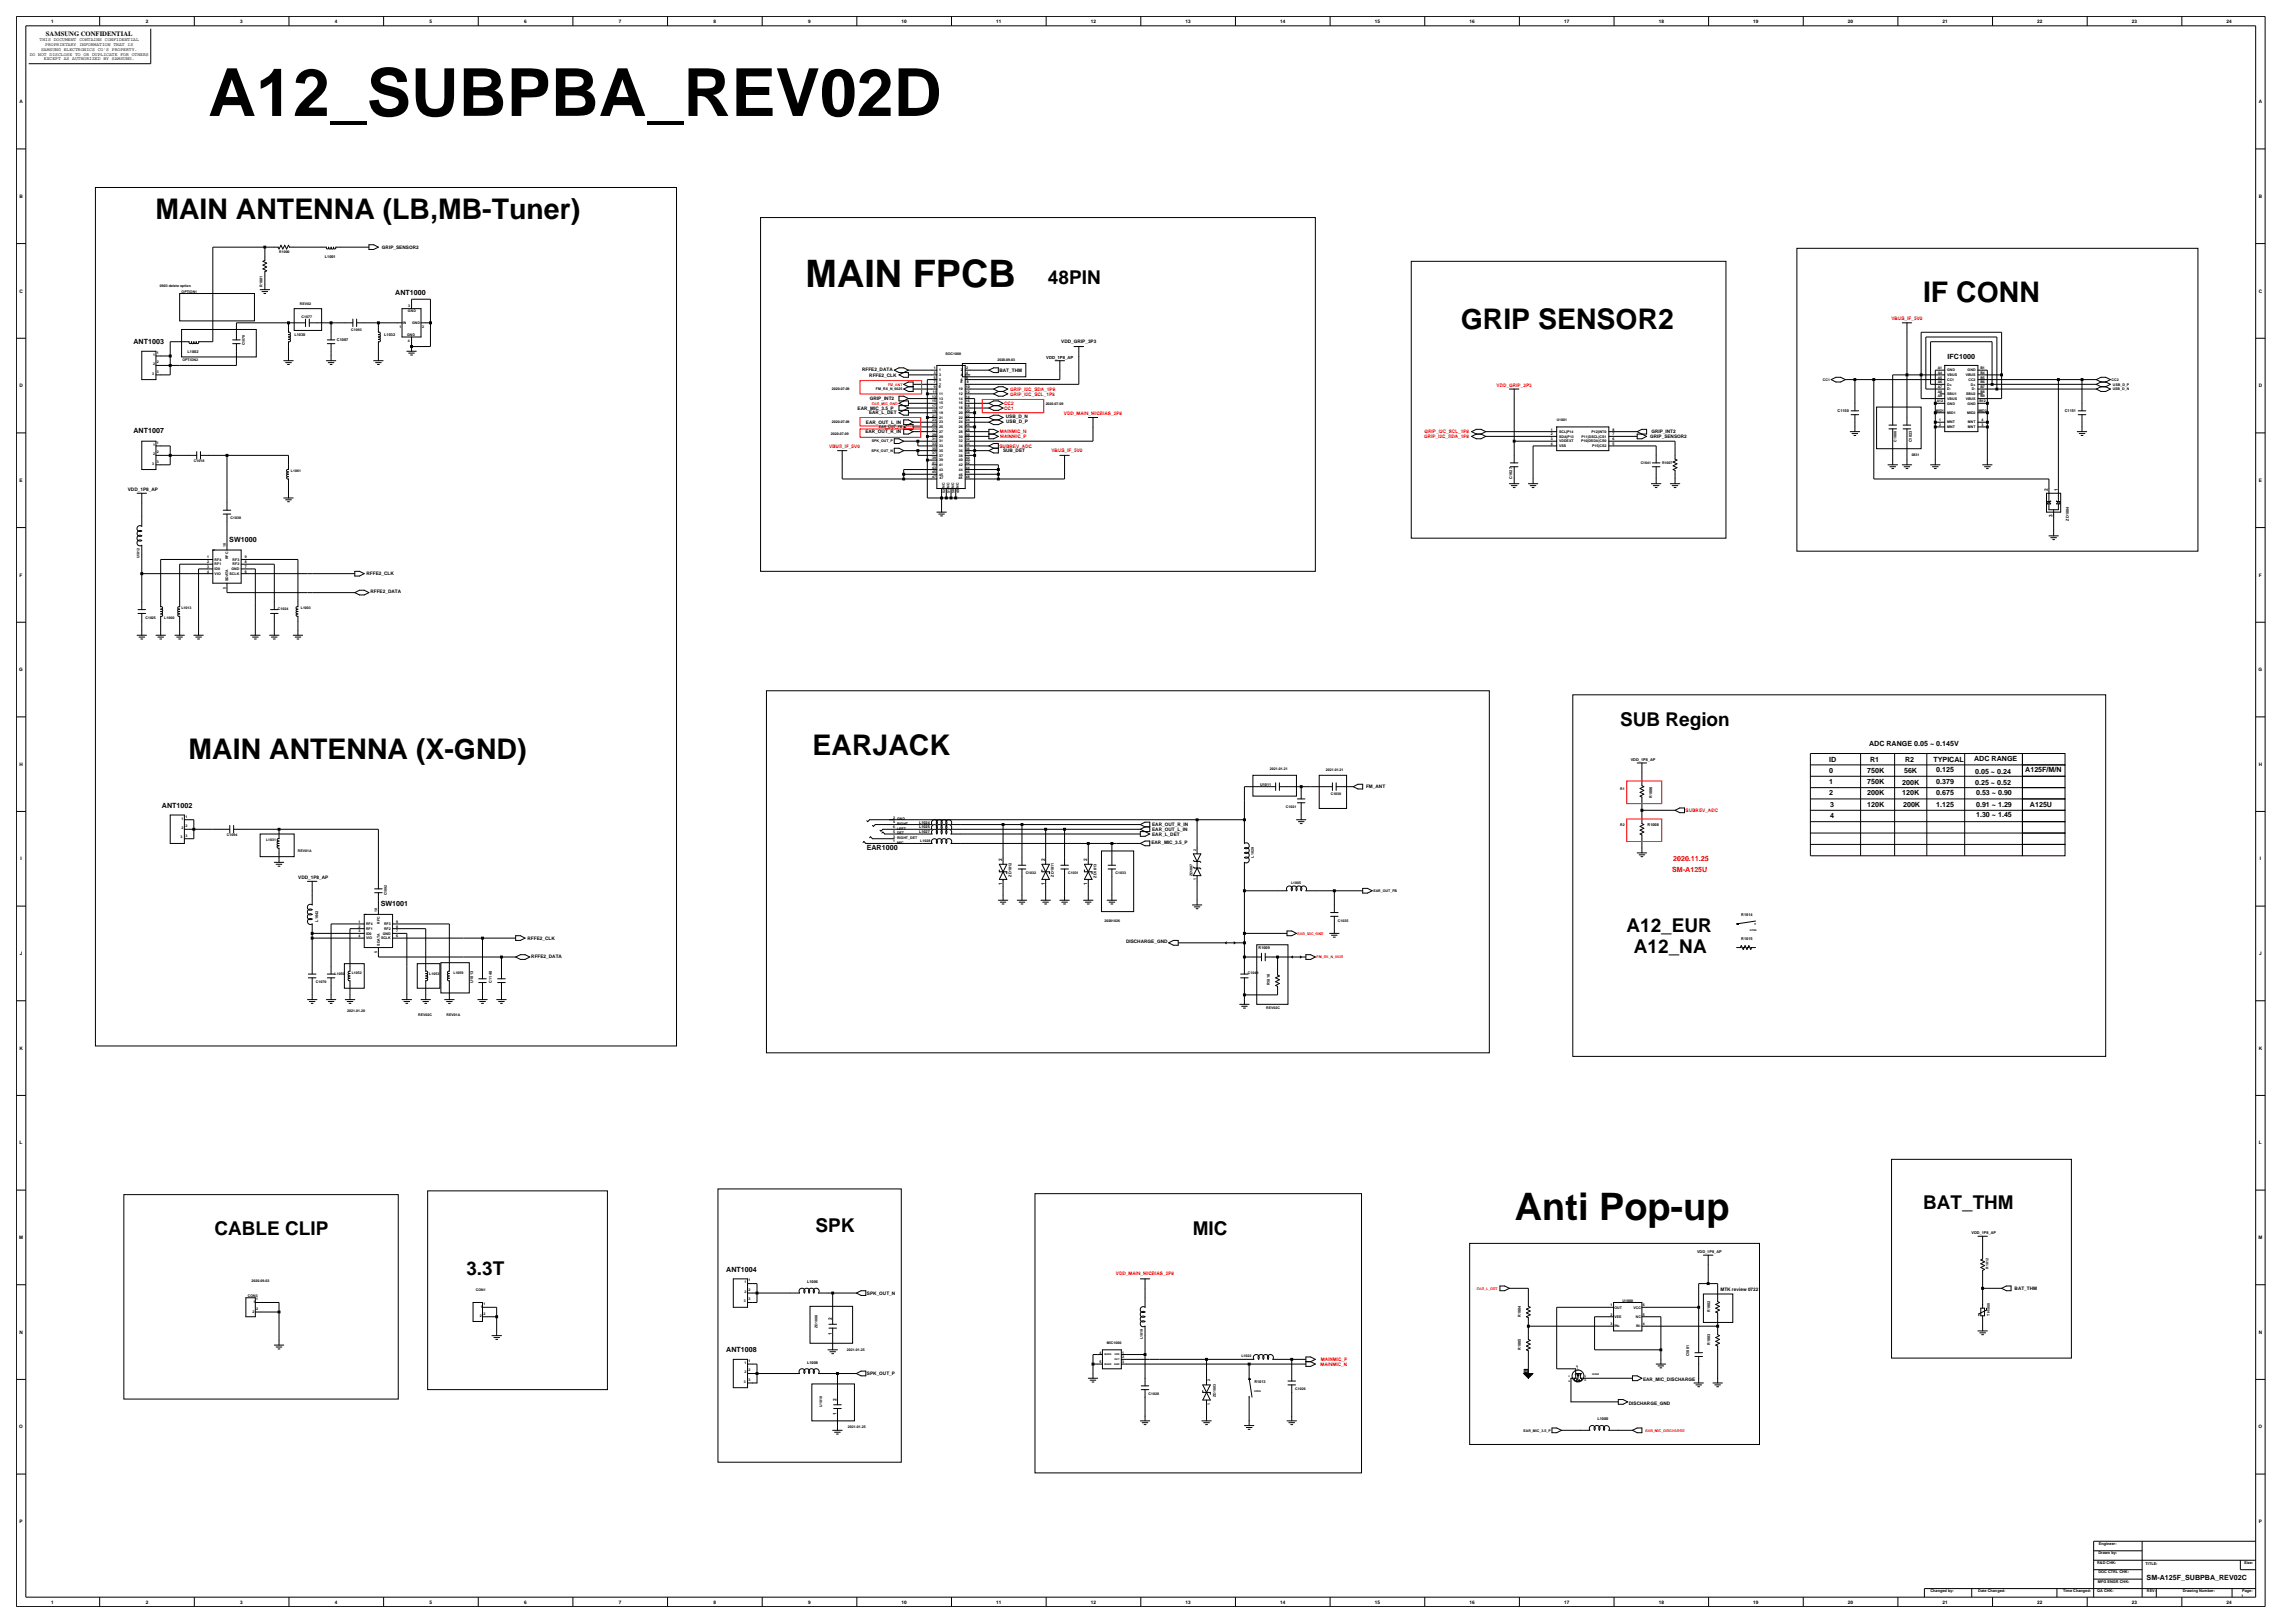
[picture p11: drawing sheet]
<svg xmlns="http://www.w3.org/2000/svg" width="420mm" height="297mm" viewBox="0 0 420 297" stroke-linecap="round" stroke-linejoin="round" font-family="sans-serif">
<defs><g id="words">
<text font-size="12.1" x="38.1" y="21.2">A12_SUBPBA_REV02D</text>
<g font-size="6.9">
<text x="147.4" y="52.6">MAIN FPCB</text>
<text x="277.2" y="223.3">Anti Pop-up</text>
</g>
<g font-size="5.2">
<text x="28.4" y="40.2">MAIN ANTENNA (LB,MB-Tuner)</text>
<text x="351.9" y="55.3">IF CONN</text>
<text x="267.3" y="60.3">GRIP SENSOR2</text>
<text x="34.5" y="138.9">MAIN ANTENNA (X-GND)</text>
<text x="148.7" y="138.2">EARJACK</text>
</g>
<g font-size="3.5">
<text x="191.8" y="51.9">48PIN</text>
<text x="296.5" y="132.9">SUB Region</text>
<text x="297.7" y="170.5">A12_EUR</text>
<text x="299" y="174.4">A12_NA</text>
<text x="351.9" y="221.2">BAT_THM</text>
<text x="39.2" y="225.9">CABLE CLIP</text>
<text x="149.3" y="225.5">SPK</text>
<text x="218.3" y="225.9">MIC</text>
<text x="85.4" y="233.3">3.3T</text>
</g>
<g font-size="1.3">
<text x="72.3" y="53.9">ANT1000</text>
<text x="24.4" y="63">ANT1003</text>
<text x="356.4" y="65.6">IFC1000</text>
<text x="24.4" y="79.2">ANT1007</text>
<text x="42" y="99.2">SW1000</text>
<text x="342.1" y="136.5">ADC RANGE 0.05 ~ 0.145V</text>
<text x="334.8" y="139.4">ID</text>
<text x="334.8" y="141.5">0</text>
<text x="334.8" y="143.4">1</text>
<text x="341.7" y="141.5">750K</text>
<text x="341.7" y="143.4">750K</text>
<text x="342.2" y="139.4">R1</text>
<text x="348.1" y="143.6">200K</text>
<text x="348.5" y="141.5">56K</text>
<text x="348.6" y="139.4">R2</text>
<text x="353.8" y="139.4">TYPICAL</text>
<text x="354.3" y="143.4">0.379</text>
<text x="354.3" y="141.3">0.125</text>
<text x="361.3" y="139.3">ADC RANGE</text>
<text x="361.5" y="141.7">0.05 ~ 0.24</text>
<text x="361.5" y="143.6">0.25 ~ 0.52</text>
<text x="370.6" y="141.3">A125F/M/N</text>
<text x="29.6" y="147.8">ANT1002</text>
<text x="334.8" y="145.5">2</text>
<text x="334.9" y="149.7">4</text>
<text x="334.9" y="147.6">3</text>
<text x="341.7" y="145.5">200K</text>
<text x="341.7" y="147.6">120K</text>
<text x="348.1" y="145.5">120K</text>
<text x="348.3" y="147.6">200K</text>
<text x="354.3" y="145.5">0.675</text>
<text x="354.3" y="147.6">1.125</text>
<text x="361.6" y="147.6">0.91 ~ 1.29</text>
<text x="361.6" y="145.5">0.53 ~ 0.90</text>
<text x="361.6" y="149.5">1.30 ~ 1.45</text>
<text x="371.5" y="147.6">A125U</text>
<text x="158.6" y="155.5">EAR1000</text>
<text x="69.7" y="165.9">SW1001</text>
<text x="132.9" y="232.7">ANT1004</text>
<text x="132.9" y="247.4">ANT1008</text>
<text x="392.9" y="289">SM-A125F_SUBPBA_REV02C</text>
</g>
<g font-size="1.3" fill="#f00">
<text x="306" y="159.5">SM-A125U</text>
<text x="306.2" y="157.6">2020.11.25</text>
</g>
<text font-size="1.2" x="8.4" y="6.5">SAMSUNG CONFIDENTIAL</text>
<g font-size=".9">
<text x="9.3" y="4.2">1</text>
<text x="26.7" y="4.2">2</text>
<text x="44" y="4.2">3</text>
<text x="61.3" y="4.2">4</text>
<text x="78.6" y="4.2">5</text>
<text x="95.9" y="4.2">6</text>
<text x="113.3" y="4.2">7</text>
<text x="130.6" y="4.2">8</text>
<text x="147.9" y="4.2">9</text>
<text x="165" y="4.2">10</text>
<text x="182.3" y="4.2">11</text>
<text x="199.6" y="4.2">12</text>
<text x="217" y="4.2">13</text>
<text x="234.3" y="4.2">14</text>
<text x="251.6" y="4.2">15</text>
<text x="268.9" y="4.2">16</text>
<text x="286.2" y="4.2">17</text>
<text x="303.6" y="4.2">18</text>
<text x="320.9" y="4.2">19</text>
<text x="338.2" y="4.2">20</text>
<text x="355.5" y="4.2">21</text>
<text x="372.8" y="4.2">22</text>
<text x="390.2" y="4.2">23</text>
<text x="407.5" y="4.2">24</text>
<text x="5.4" y="10.2">DO NOT DISCLOSE TO OR DUPLICATE FOR OTHERS</text>
<text x="7.3" y="7.6">THIS DOCUMENT CONTAINS CONFIDENTIAL</text>
<text x="7.5" y="9.3">SAMSUNG ELECTRONICS CO'S PROPERTY.</text>
<text x="8" y="11">EXCEPT AS AUTHORIZED BY SAMSUNG.</text>
<text x="8.3" y="8.4">PROPRIETARY INFORMATION THAT IS</text>
<text x="3.6" y="18.9">A</text>
<text x="413.4" y="18.9">A</text>
<text x="3.6" y="36.2">B</text>
<text x="413.4" y="36.2">B</text>
<text x="69.9" y="45.5">GRIP_SENSOR2</text>
<text x="3.6" y="53.5">C</text>
<text x="413.4" y="53.5">C</text>
<text x="194.2" y="62.8">VDD_GRIP_3P3</text>
<text x="3.6" y="70.9">D</text>
<text x="157.8" y="67.9">RFFE2_DATA</text>
<text x="159.1" y="68.9">RFFE2_CLK</text>
<text x="182.9" y="68">BAT_THM</text>
<text x="413.4" y="70.9">D</text>
<text x="156.9" y="75">EAR_MIC_3.5_P</text>
<text x="158.5" y="77.6">EAR_OUT_L_IN</text>
<text x="159" y="75.8">EAR_L_DET</text>
<text x="159.2" y="73.2">GRIP_INT2</text>
<text x="184.1" y="76.5">USB_D_N</text>
<text x="184.1" y="77.4">USB_D_P</text>
<text x="158.4" y="79.3">EAR_OUT_R_IN</text>
<text x="183.6" y="82.8">SUB_DET</text>
<text x="302" y="80.2">GRIP_SENSOR2</text>
<text x="302.2" y="79.3">GRIP_INT2</text>
<text x="3.6" y="88.2">E</text>
<text x="23.4" y="89.9">VDD_1P8_AP</text>
<text x="374.7" y="89.9" transform="rotate(-90 374.7 89.9)">2</text>
<text x="376.6" y="89.9" transform="rotate(-90 376.6 89.9)">1</text>
<text x="413.4" y="88.2">E</text>
<text x="375.6" y="94.6" transform="rotate(-90 375.6 94.6)">3</text>
<text x="3.6" y="105.5">F</text>
<text x="67.1" y="105.3">RFFE2_CLK</text>
<text x="413.4" y="105.5">F</text>
<text x="67.8" y="108.6">RFFE2_DATA</text>
<text x="3.5" y="122.8">G</text>
<text x="413.3" y="122.8">G</text>
<text x="3.6" y="140.2">H</text>
<text x="413.4" y="140.2">H</text>
<text x="250" y="144.3">FM_ANT</text>
<text x="210.7" y="154.4">EAR_MIC_3.5_P</text>
<text x="210.9" y="152.1">EAR_OUT_L_IN</text>
<text x="210.9" y="152.9">EAR_L_DET</text>
<text x="210.9" y="151.2">EAR_OUT_R_IN</text>
<text x="3.7" y="157.5">I</text>
<text x="54.6" y="160.9">VDD_1P8_AP</text>
<text x="183.4" y="162" transform="rotate(-90 183.4 162)">1</text>
<text x="183.4" y="157.6" transform="rotate(-90 183.4 157.6)">2</text>
<text x="191.2" y="162" transform="rotate(-90 191.2 162)">1</text>
<text x="191.2" y="157.6" transform="rotate(-90 191.2 157.6)">2</text>
<text x="199" y="162" transform="rotate(-90 199 162)">1</text>
<text x="199" y="157.6" transform="rotate(-90 199 157.6)">2</text>
<text x="413.5" y="157.5">I</text>
<text x="96.5" y="172">RFFE2_CLK</text>
<text x="206.1" y="172.6">DISCHARGE_GND</text>
<text x="3.6" y="174.8">J</text>
<text x="97.2" y="175.3">RFFE2_DATA</text>
<text x="413.4" y="174.8">J</text>
<text x="3.6" y="192.1">K</text>
<text x="413.4" y="192.1">K</text>
<text x="3.6" y="209.4">L</text>
<text x="413.4" y="209.4">L</text>
<text x="3.5" y="226.7">M</text>
<text x="413.3" y="226.7">M</text>
<text x="158.7" y="236.9">SPK_OUT_N</text>
<text x="314.9" y="236.3">MTK review 0722</text>
<text x="368.7" y="236.1">BAT_THM</text>
<text x="3.6" y="244.1">N</text>
<text x="152.2" y="244.2" transform="rotate(-90 152.2 244.2)">1</text>
<text x="152.2" y="241.6" transform="rotate(-90 152.2 241.6)">2</text>
<text x="413.4" y="244.1">N</text>
<text x="158.7" y="251.6">SPK_OUT_P</text>
<text x="153.1" y="256.3" transform="rotate(-90 153.1 256.3)">2</text>
<text x="298.1" y="257.1">DISCHARGE_GND</text>
<text x="300.7" y="252.7">EAR_MIC_DISCHARGE</text>
<text x="3.5" y="261.4">O</text>
<text x="153.1" y="259" transform="rotate(-90 153.1 259)">1</text>
<text x="413.3" y="261.4">O</text>
<text x="3.6" y="278.7">P</text>
<text x="413.4" y="278.7">P</text>
<text x="9.3" y="293.4">1</text>
<text x="26.7" y="293.4">2</text>
<text x="44" y="293.4">3</text>
<text x="61.3" y="293.4">4</text>
<text x="78.6" y="293.4">5</text>
<text x="95.9" y="293.4">6</text>
<text x="113.3" y="293.4">7</text>
<text x="130.6" y="293.4">8</text>
<text x="147.9" y="293.4">9</text>
<text x="165" y="293.4">10</text>
<text x="182.3" y="293.4">11</text>
<text x="199.6" y="293.4">12</text>
<text x="217" y="293.4">13</text>
<text x="234.3" y="293.4">14</text>
<text x="251.6" y="293.4">15</text>
<text x="268.9" y="293.4">16</text>
<text x="286.2" y="293.4">17</text>
<text x="303.6" y="293.4">18</text>
<text x="320.9" y="293.4">19</text>
<text x="338.2" y="293.4">20</text>
<text x="355.5" y="293.4">21</text>
<text x="372.8" y="293.4">22</text>
<text x="390.2" y="293.4">23</text>
<text x="407.5" y="293.4">24</text>
</g>
<g font-size=".9" fill="#f00">
<text x="346.2" y="58.5">VBUS_IF_5V0</text>
<text x="184.9" y="71.5">GRIP_I2C_SDA_1P8</text>
<text x="273.9" y="70.9">VDD_GRIP_3P3</text>
<text x="183.8" y="75">CC1</text>
<text x="183.8" y="74.1">CC2</text>
<text x="184.9" y="72.4">GRIP_I2C_SCL_1P8</text>
<text x="194.7" y="76">VDD_MAIN_MICBIAS_2P8</text>
<text x="151.7" y="81.9">VBUS_IF_5V0</text>
<text x="182.9" y="81.9">SUBREV_ADC</text>
<text x="183" y="79.3">MAINMIC_N</text>
<text x="183" y="80.2">MAINMIC_P</text>
<text x="192.4" y="82.8">VBUS_IF_5V0</text>
<text x="260.6" y="80.2">GRIP_I2C_SDA_1P8</text>
<text x="260.7" y="79.3">GRIP_I2C_SCL_1P8</text>
<text x="308.5" y="148.6">SUBREV_ADC</text>
<text x="204.2" y="233.2">VDD_MAIN_MICBIAS_2P8</text>
<text x="241.7" y="249.9">MAINMIC_N</text>
<text x="241.7" y="249.1">MAINMIC_P</text>
</g>
<text font-size=".8" x="191.5" y="65.6">VDD_1P8_AP</text>
<g font-size=".7">
<text x="51.1" y="46.3">R1000</text>
<text x="59.5" y="47.3">L1001</text>
<text x="29.2" y="52.5">0903 delete option</text>
<text x="33.2" y="53.5">OPTION1</text>
<text x="48" y="52.5" transform="rotate(-90 48 52.5)">R1001</text>
<text x="54.9" y="55.8">REV02</text>
<text x="55.2" y="58.2">C1077</text>
<text x="73.1" y="59.9">1</text>
<text x="73.7" y="59.3">IN</text>
<text x="74.7" y="57.1">GND</text>
<text x="74.7" y="56.3">3</text>
<text x="75.4" y="59.3">GND</text>
<text x="77.3" y="59.9">2</text>
<text x="28" y="65.1">1</text>
<text x="28.7" y="64.7">1</text>
<text x="34.3" y="64.6">L1002</text>
<text x="44.8" y="63.2" transform="rotate(-90 44.8 63.2)">C1078</text>
<text x="53.9" y="61.5">L1030</text>
<text x="61.7" y="62.3">C1087</text>
<text x="64.3" y="60.6">C1093</text>
<text x="70.3" y="61.5">L1032</text>
<text x="74.5" y="61.5">GND</text>
<text x="74.7" y="62.5">4</text>
<text x="173" y="64.9">SOC1000</text>
<text x="27.9" y="68.6">3</text>
<text x="28" y="66.8">2</text>
<text x="28.7" y="66.5">2</text>
<text x="28.7" y="68.2">3</text>
<text x="33.4" y="66">OPTION2</text>
<text x="152.2" y="71.4">2020.07.09</text>
<text x="160.3" y="71.4">FM_RX_N_6625</text>
<text x="170.7" y="71.9">11</text>
<text x="170.9" y="71">9</text>
<text x="170.9" y="69.3">5</text>
<text x="170.9" y="70.2">7</text>
<text x="170.9" y="68.4">3</text>
<text x="170.9" y="67.6">1</text>
<text x="171.8" y="71">9</text>
<text x="171.9" y="69.7">5</text>
<text x="171.9" y="70.6">7</text>
<text x="171.9" y="68.8">3</text>
<text x="171.9" y="67.9">1</text>
<text x="175.5" y="71.4">10</text>
<text x="175.8" y="70.2">8</text>
<text x="175.8" y="69.7">6</text>
<text x="175.8" y="68.8">4</text>
<text x="175.8" y="67.9">2</text>
<text x="176.8" y="71">10</text>
<text x="176.8" y="71.9">12</text>
<text x="176.8" y="69.3">6</text>
<text x="176.8" y="68.4">4</text>
<text x="176.8" y="67.6">2</text>
<text x="177" y="70.2">8</text>
<text x="182.5" y="66">2020.09.03</text>
<text x="333.6" y="69.7">CC1</text>
<text x="354.6" y="71">A7</text>
<text x="354.6" y="71.9">A8</text>
<text x="354.6" y="67.5">A1</text>
<text x="354.6" y="68.4">A4</text>
<text x="354.6" y="69.3">A5</text>
<text x="354.6" y="70.1">A6</text>
<text x="356.3" y="68">GND</text>
<text x="356.3" y="68.8">VBUS</text>
<text x="356.3" y="69.7">CC1</text>
<text x="356.3" y="70.6">D+</text>
<text x="356.3" y="71.4">D-</text>
<text x="359.7" y="68.8">VBUS</text>
<text x="360.1" y="68">GND</text>
<text x="360.2" y="69.7">CC2</text>
<text x="360.7" y="70.6">D+</text>
<text x="360.9" y="71.4">D-</text>
<text x="362.4" y="71">B7</text>
<text x="362.4" y="71.9">B8</text>
<text x="362.4" y="67.5">B1</text>
<text x="362.4" y="68.4">B4</text>
<text x="362.4" y="69.3">B5</text>
<text x="362.4" y="70.1">B6</text>
<text x="386.4" y="69.7">CC2</text>
<text x="386.6" y="71.4">USB_D_N</text>
<text x="386.7" y="70.6">USB_D_P</text>
<text x="152.2" y="77.4">2020.07.09</text>
<text x="170.6" y="77.1">23</text>
<text x="170.6" y="77.9">25</text>
<text x="170.6" y="74.5">17</text>
<text x="170.6" y="75.4">19</text>
<text x="170.6" y="76.2">21</text>
<text x="170.6" y="72.8">13</text>
<text x="170.6" y="73.6">15</text>
<text x="171.9" y="74.9">17</text>
<text x="171.9" y="75.7">19</text>
<text x="171.9" y="76.6">21</text>
<text x="171.9" y="77.5">23</text>
<text x="171.9" y="72.3">11</text>
<text x="171.9" y="73.1">13</text>
<text x="171.9" y="74">15</text>
<text x="175.5" y="77.5">24</text>
<text x="175.5" y="74.9">18</text>
<text x="175.5" y="75.7">20</text>
<text x="175.5" y="76.6">22</text>
<text x="175.5" y="72.3">12</text>
<text x="175.5" y="73.1">14</text>
<text x="175.5" y="74">16</text>
<text x="176.8" y="77.1">24</text>
<text x="176.8" y="77.9">26</text>
<text x="176.8" y="74.5">18</text>
<text x="176.8" y="75.4">20</text>
<text x="176.8" y="76.2">22</text>
<text x="176.8" y="72.8">14</text>
<text x="176.8" y="73.6">16</text>
<text x="191.4" y="74.1">2020.07.09</text>
<text x="284.9" y="77.1">U1001</text>
<text x="336.3" y="75.3">C1150</text>
<text x="354.3" y="75.3">MID1</text>
<text x="354.4" y="73.6">A12</text>
<text x="354.6" y="72.7">A9</text>
<text x="354.9" y="77.9">2</text>
<text x="354.9" y="77.1">1</text>
<text x="356.3" y="75.8">MID1</text>
<text x="356.3" y="72.3">SBU1</text>
<text x="356.3" y="73.2">VBUS</text>
<text x="356.3" y="74">GND</text>
<text x="356.3" y="77.5">MNT</text>
<text x="359.7" y="73.2">VBUS</text>
<text x="359.8" y="72.3">SBU2</text>
<text x="360" y="75.8">MID2</text>
<text x="360.1" y="74">GND</text>
<text x="360.1" y="77.5">MNT</text>
<text x="362.1" y="75.3">MID2</text>
<text x="362.2" y="73.6">B12</text>
<text x="362.4" y="72.7">B9</text>
<text x="362.7" y="77.9">3</text>
<text x="362.7" y="77.1">4</text>
<text x="377.9" y="75.3">C1151</text>
<text x="28" y="81.5">1</text>
<text x="28" y="83.3">2</text>
<text x="28.7" y="81.2">1</text>
<text x="28.7" y="82.9">2</text>
<text x="152" y="79.5">2020.07.09</text>
<text x="159.5" y="82.7">SPK_OUT_N</text>
<text x="159.5" y="81">SPK_OUT_P</text>
<text x="160.8" y="78.4">EAR_OUT_FB</text>
<text x="170.6" y="80.6">31</text>
<text x="170.6" y="81.4">33</text>
<text x="170.6" y="82.3">35</text>
<text x="170.6" y="83.1">37</text>
<text x="170.6" y="78.8">27</text>
<text x="170.6" y="79.7">29</text>
<text x="171.9" y="80.9">31</text>
<text x="171.9" y="81.8">33</text>
<text x="171.9" y="82.7">35</text>
<text x="171.9" y="83.5">37</text>
<text x="171.9" y="78.4">25</text>
<text x="171.9" y="79.2">27</text>
<text x="171.9" y="80.1">29</text>
<text x="175.5" y="80.9">32</text>
<text x="175.5" y="81.8">34</text>
<text x="175.5" y="82.7">36</text>
<text x="175.5" y="83.5">38</text>
<text x="175.5" y="78.4">26</text>
<text x="175.5" y="79.2">28</text>
<text x="175.5" y="80.1">30</text>
<text x="176.8" y="83.1">38</text>
<text x="176.8" y="79.7">30</text>
<text x="176.8" y="80.6">32</text>
<text x="176.8" y="81.4">34</text>
<text x="176.8" y="82.3">36</text>
<text x="176.8" y="78.8">28</text>
<text x="283.8" y="78.8">1</text>
<text x="283.8" y="79.7">2</text>
<text x="283.8" y="80.5">3</text>
<text x="283.8" y="81.4">4</text>
<text x="285.3" y="79.2">SCL|P14</text>
<text x="285.3" y="80.1">SDA|P13</text>
<text x="285.3" y="81">VDDEXT</text>
<text x="285.3" y="81.8">VSS</text>
<text x="289.3" y="81">P10|DSDA|CS0</text>
<text x="289.4" y="80.1">P11|DSCL|CS1</text>
<text x="291.2" y="79.2">P12|INT0</text>
<text x="291.4" y="81.8">P15|CS2</text>
<text x="295.1" y="80.5">6</text>
<text x="295.1" y="79.7">7</text>
<text x="295.1" y="78.8">8</text>
<text x="295.1" y="81.4">5</text>
<text x="347.1" y="80.8" transform="rotate(-90 347.1 80.8)">C1000</text>
<text x="349.8" y="80.9" transform="rotate(-90 349.8 80.9)">C1023</text>
<text x="349.8" y="83.5">0831</text>
<text x="356.3" y="78.4">MNT</text>
<text x="360.1" y="78.4">MNT</text>
<text x="27.9" y="85">3</text>
<text x="28.7" y="84.7">3</text>
<text x="35.5" y="84.6">C1018</text>
<text x="53.2" y="86.4">L1061</text>
<text x="170.6" y="87.5">47</text>
<text x="170.6" y="84">39</text>
<text x="170.6" y="84.9">41</text>
<text x="170.6" y="85.7">43</text>
<text x="170.6" y="86.6">45</text>
<text x="171.9" y="87">45</text>
<text x="171.9" y="84.4">39</text>
<text x="171.9" y="85.3">41</text>
<text x="171.9" y="86.1">43</text>
<text x="172" y="87.6">47</text>
<text x="172.9" y="89.2" transform="rotate(-90 172.9 89.2)">NC</text>
<text x="173.8" y="89.2" transform="rotate(-90 173.8 89.2)">NC</text>
<text x="174.6" y="89.2" transform="rotate(-90 174.6 89.2)">NC</text>
<text x="175.4" y="87.6">48</text>
<text x="175.5" y="87">46</text>
<text x="175.5" y="84.4">40</text>
<text x="175.5" y="85.3">42</text>
<text x="175.5" y="86.1">44</text>
<text x="175.5" y="89.2" transform="rotate(-90 175.5 89.2)">NC</text>
<text x="176.8" y="86.6">46</text>
<text x="176.8" y="87.5">48</text>
<text x="176.8" y="84">40</text>
<text x="176.8" y="84.9">42</text>
<text x="176.8" y="85.7">44</text>
<text x="276.7" y="87.6" transform="rotate(-90 276.7 87.6)">C1027</text>
<text x="300.3" y="84.9">C1041</text>
<text x="304.2" y="84.9">R1007</text>
<text x="42.2" y="95">C1038</text>
<text x="173" y="90.3" transform="rotate(-90 173 90.3)">52</text>
<text x="173.8" y="90.3" transform="rotate(-90 173.8 90.3)">51</text>
<text x="174.7" y="90.3" transform="rotate(-90 174.7 90.3)">50</text>
<text x="175.6" y="90.3" transform="rotate(-90 175.6 90.3)">49</text>
<text x="378.6" y="95.3" transform="rotate(-90 378.6 95.3)">ZD1004</text>
<text x="41.3" y="100.1" transform="rotate(-90 41.3 100.1)">10</text>
<text x="25.5" y="102.2" transform="rotate(-90 25.5 102.2)">U1012</text>
<text x="37.9" y="102.2">1</text>
<text x="37.9" y="103.1">2</text>
<text x="37.9" y="103.9">3</text>
<text x="37.9" y="104.8">4</text>
<text x="39.3" y="102.6">RF4</text>
<text x="39.3" y="103.5">RF1</text>
<text x="39.3" y="104.3">ID0</text>
<text x="39.3" y="105.2">VIO</text>
<text x="41.3" y="107.8" transform="rotate(-90 41.3 107.8)">5</text>
<text x="41.8" y="106.4" transform="rotate(-90 41.8 106.4)">SDATA</text>
<text x="41.8" y="102.3" transform="rotate(-90 41.8 102.3)">RFC</text>
<text x="42" y="105.2">SCLK</text>
<text x="42.3" y="104.3">GND</text>
<text x="42.6" y="103.5">RF2</text>
<text x="42.6" y="102.6">RF3</text>
<text x="44.8" y="103.1">8</text>
<text x="44.8" y="102.2">9</text>
<text x="44.8" y="104.8">6</text>
<text x="44.8" y="103.9">7</text>
<text x="26.6" y="113.2">C1025</text>
<text x="30.1" y="113.2">L1060</text>
<text x="33.2" y="111.5">L1013</text>
<text x="50.9" y="111.7">C1024</text>
<text x="55.1" y="111.5">L1003</text>
<text x="230.6" y="143.8">U1011</text>
<text x="232.4" y="140.8">2021.01.21</text>
<text x="242.6" y="141">2021.01.21</text>
<text x="298.4" y="139.2">VDD_1P8_AP</text>
<text x="33.2" y="150">1</text>
<text x="33.9" y="149.6">1</text>
<text x="163.5" y="149.8">2</text>
<text x="235.3" y="147.8">C1021</text>
<text x="243.5" y="145.5">C1030</text>
<text x="296.5" y="144.6">R1</text>
<text x="302.4" y="146" transform="rotate(-90 302.4 146)">R1006</text>
<text x="33.1" y="153.4">3</text>
<text x="33.2" y="151.7">2</text>
<text x="33.9" y="153.1">3</text>
<text x="33.9" y="151.4">2</text>
<text x="41.5" y="153">C1094</text>
<text x="48.7" y="153.9">L1031</text>
<text x="54.5" y="155.9">REV01A</text>
<text x="163.5" y="154.1">1</text>
<text x="163.5" y="153.3">3</text>
<text x="163.5" y="150.7">4</text>
<text x="163.5" y="152.4">5</text>
<text x="163.5" y="151.5">6</text>
<text x="164.2" y="154.4">MIC</text>
<text x="164.2" y="150.1">GND</text>
<text x="164.2" y="153.5">RIGHT_DET</text>
<text x="164.2" y="150.9">RIGHT</text>
<text x="164.2" y="152.7">DET</text>
<text x="164.2" y="151.8">LEFT</text>
<text x="168.2" y="152.4">L1027</text>
<text x="168.2" y="150.7">L1024</text>
<text x="168.2" y="151.6">L1025</text>
<text x="168.4" y="154.1">L1028</text>
<text x="218.9" y="155.7" transform="rotate(-90 218.9 155.7)">2</text>
<text x="296.5" y="151.2">R2</text>
<text x="301.5" y="151.2">R1008</text>
<text x="185.1" y="160.4" transform="rotate(-90 185.1 160.4)">ZD1012</text>
<text x="187.7" y="160">C1032</text>
<text x="192.9" y="160.4" transform="rotate(-90 192.9 160.4)">ZD1011</text>
<text x="195.5" y="160">C1031</text>
<text x="200.7" y="160.6" transform="rotate(-90 200.7 160.6)">ZD1013</text>
<text x="204.2" y="160">C1033</text>
<text x="218.2" y="160.3" transform="rotate(-90 218.2 160.3)">ZD1007</text>
<text x="218.9" y="161" transform="rotate(-90 218.9 161)">1</text>
<text x="229.5" y="156.9" transform="rotate(-90 229.5 156.9)">L1029</text>
<text x="236.3" y="161.7">L1005</text>
<text x="69" y="166.8" transform="rotate(-90 69 166.8)">10</text>
<text x="70.8" y="163.8" transform="rotate(-90 70.8 163.8)">C1092</text>
<text x="251.3" y="163.2">EAR_OUT_FB</text>
<text x="318.7" y="167.7">R1014</text>
<text x="58.2" y="168.6" transform="rotate(-90 58.2 168.6)">L1042</text>
<text x="65.6" y="169.7">2</text>
<text x="65.6" y="170.6">3</text>
<text x="65.6" y="171.5">4</text>
<text x="65.6" y="168.9">1</text>
<text x="67" y="170.2">RF1</text>
<text x="67" y="171">ID0</text>
<text x="67" y="171.9">VIO</text>
<text x="67" y="169.3">RF4</text>
<text x="69.5" y="173" transform="rotate(-90 69.5 173)">SDATA</text>
<text x="69.5" y="169" transform="rotate(-90 69.5 169)">RFC</text>
<text x="69.7" y="171.9">SCLK</text>
<text x="70.1" y="171">GND</text>
<text x="70.3" y="170.2">RF2</text>
<text x="70.3" y="169.3">RF3</text>
<text x="72.5" y="170.6">7</text>
<text x="72.5" y="169.7">8</text>
<text x="72.5" y="168.9">9</text>
<text x="72.5" y="171.5">6</text>
<text x="202.1" y="168.7">20201026</text>
<text x="230.3" y="173.7">R1009</text>
<text x="244.8" y="168.6">C1035</text>
<text x="318.7" y="172">R1015</text>
<text x="57.8" y="179.9">C1070</text>
<text x="61.2" y="178.4">L1050</text>
<text x="64.4" y="178.2">L1052</text>
<text x="69" y="174.4" transform="rotate(-90 69 174.4)">5</text>
<text x="78.6" y="178.4">L1053</text>
<text x="83" y="178.2">L1059</text>
<text x="86.6" y="179.8" transform="rotate(-90 86.6 179.8)">U1013</text>
<text x="90" y="179.8" transform="rotate(-90 90 179.8)">C1148</text>
<text x="228.4" y="178.2">C1049</text>
<text x="63.5" y="185.2">2021.01.20</text>
<text x="76.5" y="185.9">REV02C</text>
<text x="81.7" y="185.9">REV01A</text>
<text x="231.7" y="184.6">REV02C</text>
<text x="232.4" y="180.3" transform="rotate(-90 232.4 180.3)">R1010</text>
<text x="360.8" y="225.8">VDD_1P8_AP</text>
<text x="310.6" y="229.3">VDD_1P8_AP</text>
<text x="363.9" y="232.2" transform="rotate(-90 363.9 232.2)">R1012</text>
<text x="45.3" y="237.3">CON3</text>
<text x="46" y="234.5">2020.09.03</text>
<text x="46.4" y="238.5">1</text>
<text x="46.9" y="237.9">1</text>
<text x="46.9" y="239.7">2</text>
<text x="87.1" y="236.3">CON1</text>
<text x="88" y="239.3">1</text>
<text x="88.5" y="238.8">1</text>
<text x="136.1" y="238.3">3</text>
<text x="136.3" y="234.8">1</text>
<text x="136.3" y="236.6">2</text>
<text x="137" y="234.5">1</text>
<text x="137" y="236.2">2</text>
<text x="137" y="237.9">3</text>
<text x="147.7" y="234.8">L1006</text>
<text x="294.8" y="239">1</text>
<text x="295.5" y="239.5">OUT</text>
<text x="296.9" y="238.2">U1000</text>
<text x="298.9" y="239.5">VCC</text>
<text x="300.7" y="239">6</text>
<text x="46.2" y="240.2">2</text>
<text x="87.8" y="241.1">2</text>
<text x="88.5" y="240.6">2</text>
<text x="149.6" y="243" transform="rotate(-90 149.6 243)">ZD1008</text>
<text x="202.6" y="246">MIC1000</text>
<text x="209.1" y="245.1" transform="rotate(-90 209.1 245.1)">L1019</text>
<text x="278.3" y="240.9" transform="rotate(-90 278.3 240.9)">R1004</text>
<text x="294.8" y="242.5">3</text>
<text x="294.8" y="240.8">2</text>
<text x="295.5" y="242.9">IN+</text>
<text x="295.5" y="241.2">VEE</text>
<text x="299.4" y="241.2">NC</text>
<text x="299.4" y="242.9">IN-</text>
<text x="300.7" y="242.5">4</text>
<text x="300.7" y="240.8">5</text>
<text x="312.9" y="240.1" transform="rotate(-90 312.9 240.1)">R1002</text>
<text x="364.1" y="240.7" transform="rotate(-90 364.1 240.7)">TH1000</text>
<text x="136.3" y="251.3">2</text>
<text x="136.3" y="249.5">1</text>
<text x="137" y="249.2">1</text>
<text x="137" y="250.9">2</text>
<text x="147.7" y="249.5">L1008</text>
<text x="155" y="247.2">2021.01.25</text>
<text x="201.2" y="247.7">4</text>
<text x="201.2" y="249.4">5</text>
<text x="205.4" y="247.7">1</text>
<text x="205.4" y="248.6">2</text>
<text x="205.4" y="249.4">3</text>
<text x="227.2" y="248.3">L1022</text>
<text x="278.3" y="247" transform="rotate(-90 278.3 247)">R1005</text>
<text x="309.1" y="248.2" transform="rotate(-90 309.1 248.2)">C1001</text>
<text x="312.9" y="246.1" transform="rotate(-90 312.9 246.1)">R1003</text>
<text x="136.1" y="253">3</text>
<text x="137" y="252.7">3</text>
<text x="150.5" y="257.4" transform="rotate(-90 150.5 257.4)">U1010</text>
<text x="210.2" y="255.2">C1028</text>
<text x="221.5" y="257.2" transform="rotate(-90 221.5 257.2)">1</text>
<text x="221.5" y="252.7" transform="rotate(-90 221.5 252.7)">2</text>
<text x="222.5" y="255.7" transform="rotate(-90 222.5 255.7)">ZD1003</text>
<text x="229.6" y="253.1">R1013</text>
<text x="237" y="254.4">C1026</text>
<text x="155.2" y="261.2">2021.01.25</text>
<text x="278.8" y="262">EAR_MIC_3.5_P</text>
<text x="292.3" y="259.9">L1000</text>
<text x="383.8" y="286.2">R&amp;D CHK:</text>
<text x="384" y="287.9">DOC CTRL CHK:</text>
<text x="384" y="284.5">Drawn by:</text>
<text x="384.1" y="282.7">Engineer:</text>
<text x="392.7" y="286.4">TITLE:</text>
<text x="410.7" y="286.2">Size:</text>
<text x="353.3" y="291.4">Changed by:</text>
<text x="362" y="291.4">Date Changed:</text>
<text x="377.6" y="291.4">Time Changed:</text>
<text x="383.8" y="291.4">QA CHK:</text>
<text x="383.9" y="289.7">MFG ENGR CHK:</text>
<text x="392.9" y="291.4">REV:</text>
<text x="399.5" y="291.4">Drawing Number:</text>
<text x="410.2" y="292.2">1</text>
<text x="410.3" y="291.4">Page:</text>
</g>
<g font-size=".7" fill="#f00">
<text x="162.5" y="70.6">FM_ANT</text>
<text x="159.6" y="74">EAR_MIC_GND</text>
<text x="237.5" y="171">EAR_MIC_GND</text>
<text x="240.9" y="175.4">FM_RX_N_6625</text>
<text x="270.3" y="236">EAR_L_DET</text>
<text x="301.1" y="262">EAR_MIC_DISCHARGE</text>
</g>
<g font-size=".4">
<text x="320.2" y="170.4">OPEN</text>
<text x="202.1" y="248">MARK</text>
<text x="202.1" y="249.8">MAKR</text>
<text x="203.9" y="249.8">GND</text>
<text x="203.9" y="248">VDD</text>
<text x="203.9" y="248.9">OUT</text>
<text x="287" y="252">2</text>
<text x="288.4" y="250.1">G</text>
<text x="288.6" y="250.6">1</text>
<text x="290.1" y="252">3</text>
<text x="291.4" y="251.5">Q1000</text>
<text x="229.5" y="254.7">OPEN</text>
<text x="287.1" y="252.9">S</text>
<text x="290" y="252.7">D</text>
</g>
</g></defs>
<!-- layer: MFD Layer /idea/tmp/Extended-Print.hoony.oh.sheet1.3.mfd -->
<g fill="none" stroke="#000" stroke-width=".18">
<path d="M3 3h411.5v291h-411.5zM4.7 4.7h408.1v287.6h-408.1zM18.2 3v1.7M27.6 5.3v6.4h-22.3M35.6 3v1.7M52.9 3v1.7M70.2 3v1.7M87.5 3v1.7M104.8 3v1.7M122.2 3v1.7M139.5 3v1.7M156.8 3v1.7"/>
<path d="M174.1 3v1.7M191.5 3v1.7M208.8 3v1.7M226.1 3v1.7M243.4 3v1.7M260.7 3v1.7M278.1 3v1.7M295.4 3v1.7M312.7 3v1.7M330 3v1.7M347.3 3v1.7M364.6 3v1.7"/>
<path d="M382 3v1.7M399.3 3v1.7M3 27.3h1.7M17.5 34.3h106.3v157.1h-106.3zM139.2 39.8h101.5v64.7h-101.5zM412.8 27.3h1.7M3 44.6h1.7M32.9 53.7h13.7v5h-13.7zM47.6 53h1.7M47.9 53.4h1.1M48.3 53.7h.3M48.5 45.2v2.4l-.4 .2 .7 .4-.7 .3 .7 .4-.7 .3 .7 .3-.3 .2v3.3"/>
<path d="M52.8 59.1v1.7l.3 .1v.2l-.3 .1M53.8 56.5h5.1v4h-5.1zM55.9 59.1h-12.6v3.1M55.9 58.4v1.4M56.6 59.1h8M56.6 58.4v1.4M59.7 45.2h-6.7l-.2-.3-.3 .7-.4-.7-.3 .7-.4-.7-.3 .7-.2-.4h-12v17.3h-2.6l-.1 .4h-.2l-.1-.4v.2l-.3 .2-.1-.4v.3l-.2 .1h-.2l-.1-.4 .1 .2-.4 .2-.1-.4M60.6 59.1v3.1M60.6 45.2l-.1 .4h-.2l-.1-.4-.1 .2-.3 .1-.1-.3M61 45.2l-.1 .4h-.2l-.1-.4M64.6 58.4v1.4M65.3 59.1h8.3"/>
<path d="M65.3 58.4v1.4M67.5 45.2h-6.1l-.1 .3h-.2l-.1-.3M67.5 44.8h.9l.9 .4-.9 .4h-.9zM69.3 59.1l-.1 1.7 .4 .1v.2l-.3 .1M73.6 56.5h3.4v5.2h-3.4zM75.3 56.5v-1.7h3.5v8.6h-3.5M77 59.1h1.8M258.3 47.8h57.6v50.7h-57.6zM328.8 45.4h73.4v55.5h-73.4zM348.1 59.1h1.7M349 59.1v18.7M412.8 44.6h1.7"/>
<path d="M3 61.9h1.7M3 79.2h1.7M25.9 64.3h2.6v5.2h-2.6zM28.5 65.1h2.7M33.2 60.3h13.7v5h-13.7zM34.6 62.5h-3.4v6.1h-2.7M42.6 62.2h1.4M42.6 62.9h1.4M43.3 62.9v4h-14.8M51.9 66h1.8M52.3 66.4h1M52.6 66.7h.4"/>
<path d="M52.8 61.2h.2l.2 .2-.2 .3h-.2l.3 .1v.2l-.3 .1h.2l.2 .2-.1 .1-.3 .1v3.5M59.7 66h1.8M59.9 62.2h1.4M59.9 62.9h1.4M60.1 66.4h1M60.4 66.7h.4M60.6 62.9v3.1M68.4 66h1.7M68.7 66.4h1.1M69.1 66.7h.3M69.2 61.2h.3l.1 .2-.2 .3h-.2l.4 .1v.2l-.3 .1h.2l.1 .2v.1l-.4 .1 .1 3.5M74.5 64.3h1.7"/>
<path d="M74.8 64.6h1M75.1 65h.4M75.3 61.7v2.6M163.7 67.7l.8-.4h.9l.8 .4-1.7 .9 .9 .4h.8v-.8h-1.7zM165.4 70.3l.8-.4h.9v1.7h-.9l-.8-.4 .8-.4zM166.2 70.8h.9M166.2 68.6h5.3M166.2 72.9l-.8-.4h-.9v.9h1.7v.8h-1.7v.9h1.7v.9h-.8l-.9-.5 1.7-.8M166.2 72.9l-1.7 .9 1.7 .9M166.2 72.9h5.3M166.2 73.8h5.3M166.2 67.7h5.3"/>
<path d="M166.2 75.5h5.3M166.2 74.7h5.3M167.1 77.3l-.9-.5h-.8v.9h1.7v.9h-1.7v.8h.8l.9-.4M167.1 77.3l-1.7 .8 1.7 .9M167.1 71.2h4.4M167.1 79h4.4M167.1 70.3h4.4M167.1 77.3h4.4M167.1 78.1h4.4M169.7 76.4h1.8M169.7 72.1h1.8M169.7 79.9h1.8"/>
<path d="M171.5 66.9h5.1v22.5h-5.1zM171.5 69.5h-1.8v21.6h8.7v-18.2h-1.8M176.1 66.5h11.6v2.5h-11.6zM176.6 71.2h5.2M176.6 68.6h.9M176.6 79h4.4M176.6 76.4h4.4M176.6 72.1h5.2M176.6 73.8h4.4M176.6 67.7h4.4M176.6 75.5h1.8M176.6 77.3h4.4"/>
<path d="M176.6 78.1h1.8M176.6 79.9h4.4M176.6 74.7h4.4M181 78.6h.8l.9 .4-.9 .4 .9 .5-.9 .4h-.8zM181 79.4h.8M181 76.4l.8 .4M181 76.4l.8-.4h.9l.9 .4-.9 .4M181 67.7l.8-.4h.9v.9h-.9zM181 73.8l.8-.4h.9l.9 .4-.9 .4M181 73.8l.8 .4M181.8 71.2l.9-.4h.9l.8 .4-.8 .4M181.8 71.2l.9 .4"/>
<path d="M181.8 76.8h.9M181.8 76.8l-.8 .5M181.8 74.2h.9M181.8 74.2l-.8 .5M182.7 71.6h.9M182.7 76.8l.9 .5-.9 .4h-.9l-.8-.4M182.7 71.6l-.9 .5M182.7 74.2l.9 .5-.9 .4h-.9l-.8-.4M183.6 71.6l.8 .5-.8 .4h-.9l-.9-.4M193.1 66h1.7M194 66v3.5h-17.4M196.6 63.4h1.7"/>
<path d="M197.4 63.4v6.9h-20.8M199.2 76.4h1.7M200 76.4v4.3h-23.4M270.2 79.4h.8M270.2 79.4l-.9 .5 .9 .4h.8l.9-.4M271 79.4l.9 .5M271.9 79l-.9-.4h-.8l-.9 .4 .9 .4M271.9 79l-.9 .4M271.9 79h13M271.9 79.9h13M276.2 71.2h1.8M277.1 71.2v13.5"/>
<path d="M284.9 78.1h9.5v4.4h-9.5zM294.4 79h5.2M294.4 79.9h5.2M299.6 79l.9-.4h.8v.8h-1.7v.9h.9l.8-.4zM335.1 69.5l.9-.5h.8l.9 .5-.9 .4h-.8zM337.7 69.5h18.2M338.6 79h1.7M338.8 75.2h1.3M338.8 75.9h1.3M338.9 79.3h1.1M339.3 79.7h.3M339.5 69.5v5.7"/>
<path d="M339.5 75.9v3.1M342.9 69.5v18.1h32.1v4.2M343.4 74.5h8.2v7.6h-8.2zM345.7 77.8h1.4M345.7 78.5h1.4M346.4 78.5v6.6M348.3 77.8h1.4M348.3 78.5h1.4M349 78.5v6.6M354.2 73.8h1.7M354.2 75.5h1.7M354.2 77.3h1.7"/>
<path d="M354.2 78.1h1.7M355 72.1h.9M355.9 71.2h-3.5v-9.5h13v9.5M355.9 70.3h-2.6v-7.8h11.3v7.8M355.9 68.6h-9.5v9.2M355.9 66.9h6.1v12.1h-6.1zM355.9 67.7h-1.7v17.4M355.9 72.9h-4.3v-12.1h14.7v12.1h-4.3M362 71.2h21.6M362 68.6h4.3M362 69.5h21.6M362 70.3h21.6"/>
<path d="M362 72.1h.8M362 73.8h1.7M362 67.7h1.7v17.4M362 75.5h1.7M362 77.3h1.7M362 78.1h1.7M376.7 69.5v22.3M380.2 79h1.7M380.3 75.2h1.4M380.3 75.9h1.4M380.5 79.3h1M380.9 79.7h.3"/>
<path d="M381 69.5v5.7M381 75.9v3.1M383.6 69.5l.9-.5h.9l.8 .5-.8 .4M383.6 69.5l.9 .4M383.6 70.3l.9 .5M384.5 70.8h.9M384.5 70.8l-.9 .4M384.5 69.9h.9M384.5 69.9l-.9 .4M385.4 70.8l.8 .4-.8 .4h-.9l-.9-.4M385.4 69.9l.8 .4-.8 .5M412.8 61.9h1.7"/>
<path d="M412.8 79.2h1.7M3 96.5h1.7M25.1 90.3h1.7M25.9 90.3l.1 6a.55 .55 0 0 0-.8 .1 .55 .55 0 0 0 0 .7 .55 .55 0 0 0 .7 .1 .55 .55 0 0 0-.7 0 .55 .55 0 0 0 0 .8 .55 .55 0 0 0 .8 0 .55 .55 0 0 0-.8 .1 .55 .55 0 0 0 0 .7 .55 .55 0 0 0 .7 .1 .55 .55 0 0 0-.7 .1 .55 .55 0 0 0 0 .7 .55 .55 0 0 0 .7 .1v11.7M25.9 80.7h2.6v5.2h-2.6zM28.5 81.6h2.7v3.5h-2.7M28.5 83.3h7.5M36 82.6v1.4M36.7 83.3h16.1v2.6l-.3 .1v.2l.3 .2M36.7 82.6v1.4M40.9 94.1h1.3M40.9 93.4h1.3"/>
<path d="M41.5 83.3v10.1M41.5 94.1v6.5M51.9 91.1h1.8M52.3 91.5h1M52.6 91.8h.4M52.8 87.2l-.3 .1v.2l.3 .1v3.5M52.8 86.4l-.3 .1 .1 .3h.2l-.3 .1v.2l.3 .1M153.3 82.5h1.7M154.1 82.5v5.1h17.4M163.7 80.3h.8l.9 .4-.9 .5h-.8zM163.7 82h.8l.9 .5-.9 .4h-.8zM165.4 80.7h6.1"/>
<path d="M165.4 82.5h6.1M165.4 86.8h6.1M168 82.5v.8h3.5M168 80.7v.9h3.5M169.7 84.2h1.8M170.6 85.1h.9M171.5 93.7h1.7M171.5 85.9h-6.1v1.7M171.8 94.1h1M172.1 94.4h.4M172.3 89.4v4.3M173.2 89.4v1.7"/>
<path d="M174 89.4v1.7M174.9 89.4v1.7M176.6 83.3h1.8M176.6 85.1h6.1v2.5M176.6 81.6h4.4M176.6 85.9h6.1M176.6 82.5h4.4M176.6 84.2h.9M176.6 86.8h6.1M181 81.6l.8-.4h.9v1.7h-.9l-.8-.4M181 81.6l.8 .4M181.8 82l-.8 .5"/>
<path d="M181.8 82h.9M194 83.3h1.7M194.8 83.3v4.3h-18.2M276.2 88.5h1.8M276.4 84.7h1.4M276.4 85.4h1.4M276.6 88.9h1M276.9 89.2h.4M277.1 85.4v3.1M277.1 80.7h7.8M279.7 88.5h1.7M280 88.9h1.1"/>
<path d="M280.4 89.2h.3M284.9 81.6h-4.3v6.9M294.4 80.7h12.1v3.3l.4 .2-.7 .3 .7 .4-.7 .3 .7 .4-.7 .3 .3 .2v2.4M294.4 81.6h8.7v3.1M302.2 88.5h1.8M302.4 84.7h1.4M302.4 85.4h1.4M302.6 88.9h1M302.9 89.2h.3M303.1 85.4v3.1M305.7 88.5h1.7M306 88.9h1.1"/>
<path d="M306.4 89.2h.3M345.5 85.1h1.8M345.9 85.4h1M346.2 85.7h.4M348.1 85.1h1.7M348.5 85.4h1M348.8 85.7h.4M353.3 85.1h1.7M353.7 85.4h1M354 85.7h.3M362.8 85.1h1.8M363.2 85.4h1"/>
<path d="M363.5 85.7h.4M374.5 90.3h2.6v3.4h-2.6zM375 92.2v1.1h1.7v-1.1M375 91.8l.3 .4h-.7zM375 98.1h1.7M375.3 91.7v.1h-.7v.1M375.3 98.4h1M375.7 98.7h.3M375.8 93.3v4.8M376.4 91.7v.1h.6v.1M376.7 91.8l.3 .4h-.6zM412.8 96.5h1.7"/>
<path d="M3 113.9h1.7M25.1 116.2h1.7M25.3 112.3h1.3M25.3 111.5h1.3M25.4 116.6h1.1M25.8 116.9h.3M25.9 112.3v3.9M25.9 105h13M28.5 116.2h1.8M28.9 116.6h1M29.2 116.9h.4M29.4 111.5h.3l.1 .1-.2 .3h-.2l.3 .1v.2l-.3 .1h.3l.1 .2-.1 .2-.3 .1v3.4"/>
<path d="M32 116.2h1.7M32.3 116.6h1.1M32.7 116.9h.4M32.9 111.5l-.4 .1v.2l.1 .1h.3l-.3 .1-.1 .2 .4 .1-.3 .1-.1 .2 .4 .2v3.4M35.5 116.2h1.7M35.8 116.6h1.1M36.2 116.9h.3M38.9 102.4h-9.5v8.6l.3 .2v.2l-.3 .1M38.9 103.2h-6v7.8l-.3 .1-.1 .2 .4 .2M38.9 104.1h-2.6v12.1M38.9 100.6h5.2v6.1h-5.2zM41.5 106.7v1.7h23.4"/>
<path d="M44.1 102.4h10.4v8.6l-.3 .1v.2l.3 .2M44.1 104.1h2.6v12.1M44.1 103.2h6.1v8.3M44.1 105h20.8M45.9 116.2h1.7M46.2 116.6h1.1M46.6 116.9h.3M49.3 116.2h1.8M49.5 112.3h1.4M49.5 111.5h1.4M49.7 116.6h1M50 116.9h.4"/>
<path d="M50.2 112.3v3.9M53.7 116.2h1.7M54 116.6h1.1M54.4 116.9h.3M54.5 112.3l-.3 .2v.1l.3 .2v3.4M54.5 111.5l-.3 .1 .1 .3h.2l-.3 .1v.2l.3 .1M64.9 104.5h.9l.9 .5-.9 .4h-.9zM64.9 108.4l.9-.4h.9l.8 .4-.8 .5h-.9zM412.8 113.9h1.7M3 131.2h1.7M140.3 126.4h132.3v66.3h-132.3zM287.8 127.1h97.6v66.2h-97.6z"/>
<path d="M299.6 139.6h1.7M300.5 139.6v4.2l.3 .2-.7 .3 .7 .3-.7 .4 .7 .3-.7 .4 .4 .2v4.8l.3 .2-.7 .3 .7 .4-.7 .3 .7 .4-.7 .3 .4 .2v3.3M331.3 140h38.8M331.3 137.9h38.8v18.7h-38.8zM340.5 137.9v18.7M346.7 137.9v18.7M352.6 137.9v18.7M359.6 137.9v18.7M370.1 140h7.8v2h-7.8zM370.1 137.9h7.8v2.1h-7.8zM412.8 131.2h1.7M3 148.5h1.7"/>
<path d="M31.2 149.1h2.5v5.2h-2.5zM33.7 150h1.8v3.5h-1.8M33.7 151.7h8.4M42.1 151v1.4M42.8 151.7h26.5v10.9M42.8 151v1.4M47.6 152.6h6.2v4.2h-6.2zM50.2 157.8h1.7M50.5 158.2h1.1M50.9 158.5h.3M51.1 151.7v1.8M51.1 154.8l-.4 .1v.2l.4 .1v2.6"/>
<path d="M51.1 153.5l-.4 .1 .1 .3h.3l-.4 .1v.2l.4 .1-.4 .1v.2l.1 .2h.3M157.9 154.2l.2-.2 .4 .3h12.1a.55 .55 0 0 1 .4-.8 .55 .55 0 0 1 .5 .8M159.1 153.3l.2-.2 .4 .4h4M161.4 152.4l.2-.1 .3 .3h8.7a.55 .55 0 0 1 .4-.9 .55 .55 0 0 1 .5 .9M171.4 150.9a.55 .55 0 0 0 0-.8 .55 .55 0 0 0-.8 0 .55 .55 0 0 0 0 .8h-10.4l-.4 .3-.1-.2M171.5 151.7a.55 .55 0 0 0-.5-.8 .55 .55 0 0 0-.4 .8h-9l-.4 .4-.2-.2M171.5 152.6a.55 .55 0 0 1 0-.7 .55 .55 0 0 1 .8 0 .55 .55 0 0 1 0 .7 .55 .55 0 0 1 .1-.7 .55 .55 0 0 1 .7 0 .55 .55 0 0 1 .1 .7 .55 .55 0 0 1 0-.7 .55 .55 0 0 1 .8 0 .55 .55 0 0 1 0 .7h34.7M171.5 154.3a.55 .55 0 0 1 0-.7 .55 .55 0 0 1 .8 0 .55 .55 0 0 1 0 .7M171.5 151.7a.55 .55 0 0 1 0-.7 .55 .55 0 0 1 .8 0 .55 .55 0 0 1 0 .8 .55 .55 0 0 1 .1-.8 .55 .55 0 0 1 .7 0 .55 .55 0 0 1 .1 .8 .55 .55 0 0 1 0-.8 .55 .55 0 0 1 .8 0 .55 .55 0 0 1 0 .8l34.7-.1M171.5 150.9a.55 .55 0 0 1 0-.8 .55 .55 0 0 1 .8 0 .55 .55 0 0 1 0 .8 .55 .55 0 0 1 .1-.8 .55 .55 0 0 1 .7 0 .55 .55 0 0 1 .1 .8 .55 .55 0 0 1 0-.8 .55 .55 0 0 1 .8 0 .55 .55 0 0 1 0 .8h34.7M172.3 154.3a.55 .55 0 0 1 .1-.7 .55 .55 0 0 1 .7 0 .55 .55 0 0 1 .1 .7M173.2 154.3a.55 .55 0 0 1 .1-.7 .55 .55 0 0 1 .7 0 .55 .55 0 0 1 0 .7"/>
<path d="M174 154.3h34.7M182.9 159.2v.3h1.4v.4M182.9 158.2h1.4l-.7 1.3zM183.6 159.5l.7 1.4h-1.4zM183.6 150.9v7.3M186.3 158.3h1.4M186.3 159h1.4M187 150.9v7.4M187 159v5.7M190.7 159.2v.3h1.4v.4M190.7 158.2h1.4l-.7 1.3zM191.4 159.5l.7 1.4h-1.4z"/>
<path d="M191.4 151.7v6.5M194.1 158.3h1.4M194.1 159h1.4M194.8 151.7v6.6M194.8 159v5.7M198.5 159.2v.3h1.3v.4M198.5 158.2h1.3l-.6 1.3zM199.2 159.5l.6 1.4h-1.3zM199.2 154.3v3.9M201.6 155.7h5.9v11.1h-5.9zM202.8 158.3h1.4M202.8 159h1.4"/>
<path d="M203.5 154.3v4M203.5 159v5.7M208.7 150.9l.9-.5h.8v1.8h-1.7v.8h.9l.8-.4-1.7-.9M208.7 154.3l.9-.4h.8v.9h-.8zM208.7 150.9l.9 .4M209.6 151.3h.8M209.6 151.3l-.9 .4M218.4 156.2h1.4l-.7 1.4zM218.4 157.5l.2 .1h1l.2 .2M218.4 158.7l.2 .1h1l.2 .2M219.1 150v6.2M219.1 157.6v1.2"/>
<path d="M219.1 158.8l.7 1.4h-1.4zM227.7 150h-68.6l-.3 .4-.2-.2M229.3 141.9h8v3.8h-8zM233.5 144h-5.8v10.3a.55 .55 0 0 1 .8 .1 .55 .55 0 0 1 0 .7 .55 .55 0 0 1-.8 .1 .55 .55 0 0 1 .8 .1 .55 .55 0 0 1 0 .7 .55 .55 0 0 1-.8 .1 .55 .55 0 0 1 .8 0 .55 .55 0 0 1 0 .8 .55 .55 0 0 1-.8 0 .55 .55 0 0 1 .8 .1 .55 .55 0 0 1 0 .7 .55 .55 0 0 1-.8 .1v20.4M233.5 143.2v1.4M234.1 144h9.7M234.1 143.2v1.4M237.3 150h1.7M237.4 146.9h1.4M237.4 146.2h1.4M237.6 150.4h1.1M237.9 150.7h.4"/>
<path d="M238.1 144v2.2M238.1 146.9v3.1M241.4 141.9h5v6h-5zM243.8 143.2v1.4M244.5 144h3.2M244.5 143.2v1.4M247.7 144l.8-.5h.9v.9h-.9zM299.6 156.1h1.7M300 156.4h1M300.3 156.8h.4M300.5 148.3h6M306.5 148.3l.9-.5h.9v.9h-.9z"/>
<path d="M331.3 146.2h38.8M331.3 150.4h38.8M331.3 148.3h38.8M331.3 142h38.8M331.3 144.1h38.8M331.3 152.4h38.8M331.3 154.5h38.8M370.1 142h7.8v2.1h-7.8zM370.1 144.1h7.8v2.1h-7.8zM370.1 146.2h7.8v2.1h-7.8zM370.1 148.3h7.8v2.1h-7.8zM370.1 150.4h7.8v2h-7.8z"/>
<path d="M370.1 152.4h7.8v2.1h-7.8zM370.1 154.5h7.8v2.1h-7.8zM412.8 148.5h1.7M3 165.8h1.7M56.3 161.3h1.7M56.4 178.2h1.4M56.4 178.9h1.4M57.1 161.3v4.3a.55 .55 0 0 0-.7 0 .55 .55 0 0 0 0 .8 .55 .55 0 0 0 .7 .1 .55 .55 0 0 0-.7 0 .55 .55 0 0 0 0 .8 .55 .55 0 0 0 .7 0 .55 .55 0 0 0-.7 .1 .55 .55 0 0 0 0 .7 .55 .55 0 0 0 .7 .1 .55 .55 0 0 0-.8 .4 .55 .55 0 0 0 .8 .5v9.1M57.1 170.8h9.6M57.1 178.9v4M57.1 171.7h9.6M59.9 178.2h1.4"/>
<path d="M59.9 178.9h1.4M60.6 178.9v4M63 176.3h3.7v4.5h-3.7zM64 178.6l-.3 .1 .1 .3h.3l-.4 .1v.2l.3 .2v3.4M66.7 169.9h-2.7v7.8h-.1l-.2 .3 .4 .1-.4 .2v.1l.3 .2M66.7 169.1h-6.1v9.1M66.7 167.3h5.1v6.1h-5.1zM68.6 163.4h1.3M68.6 162.6h1.3M69.3 163.4v3.9M69.3 173.4v1.7h25.1M71.8 169.9h6.1v7.8h.3l.1 .2-.2 .3-.2-.1h.2l.1 .4-.3 .1"/>
<path d="M71.8 169.1h10.4v8.6h-.1l-.2 .3 .3 .1-.3 .2v.1l.3 .2M71.8 170.8h2.7v12.1M71.8 171.7h22.6M76.4 176.3h4.1v4.5h-4.1zM77.9 178.6h.3l.1 .1-.2 .3h-.2l.3 .1-.1 .4h-.2v3.4M80.7 176.2h5.2v5.5h-5.2zM82.2 178.6l-.3 .1 .1 .3h.2l-.3 .1v.2l.3 .2v3.4M87.6 179.8h1.4M87.6 179.1h1.4M88.3 171.7v7.4M88.3 179.8v3.1M91.1 179.8h1.4"/>
<path d="M91.1 179.1h1.4M91.8 175.1v4M91.8 179.8v3.1M94.4 175.1l.8-.4h.9l.9 .4-.9 .5h-.9zM94.4 171.2h.8l.9 .5-.9 .4h-.8zM182.7 164.7h1.7M183.1 165.1h1M183.4 165.4h.3M183.6 160.9v3.8M186.2 164.7h1.7M186.5 165.1h1.1M186.9 165.4h.3"/>
<path d="M190.5 164.7h1.7M190.8 165.1h1.1M191.2 165.4h.3M191.4 160.9v3.8M194 164.7h1.7M194.3 165.1h1.1M194.6 165.4h.4M198.3 164.7h1.7M198.6 165.1h1.1M199 165.4h.3M199.2 160.9v3.8M202.6 164.7h1.7"/>
<path d="M203 165.1h1M203.3 165.4h.4M213.9 172.5l.8-.4h.9v.9h-.9zM215.6 172.5h12.1M218.2 165.6h1.7M218.6 165.9h1M218.9 166.3h.4M219.1 160.2v5.4M224.4 172.3l-.1 .2 .1 .2M225.8 172.3l.2 .2-.2 .2M227 178.2h1.4M227 178.9h1.4"/>
<path d="M227.7 163h7.8a.54 .54 0 0 1 .1-.7 .54 .54 0 0 1 .7 0 .54 .54 0 0 1 .1 .7 .55 .55 0 0 1 .1-.7 .55 .55 0 0 1 .7 0 .55 .55 0 0 1 .1 .7 .55 .55 0 0 1 0-.7 .55 .55 0 0 1 .8 0 .55 .55 0 0 1 0 .7 .55 .55 0 0 1 .1-.7 .55 .55 0 0 1 .7 0 .55 .55 0 0 1 .1 .7h10.4M227.7 178.9v4.9M227.7 170.8h7.8M227.7 175.1h3.2M230 172.9h5.7v10.9h-5.7zM230.9 174.4v1.4M231.5 175.1h7.5M231.5 174.4v1.4M233.8 175.1v3.3l.3 .2-.6 .3 .6 .4-.6 .3 .6 .4-.6 .3 .3 .2v1.6h-6.1M235.5 170.4h.9l.9 .4-.9 .4h-.9zM236.6 174.9l-.2 .2 .2 .2M237.9 174.9l.2 .2-.2 .2"/>
<path d="M239 174.7h.9l.8 .4-.8 .5h-.9zM243.3 170.8h1.8M243.5 167h1.4M243.5 167.7h1.4M243.7 171.1h1M244 171.5h.4M244.2 163v4M244.2 167.7v3.1M249.4 162.6h.9l.8 .4-.8 .4h-.9zM317.8 173.4h.9M318 169.1h.1M318.5 173.4l.2-.4 .3 .7 .4-.7 .3 .7 .4-.7 .3 .7 .2-.3"/>
<path d="M319 173.4h.4M319.7 173.4h.4M320.4 173.4h.9M321.1 169.1h.2M321.3 168.5l-3.5 .6h.2M412.8 165.8h1.7M3 183.1h1.7M56.3 182.9h1.7M56.6 183.3h1M57 183.6h.3M59.7 182.9h1.8M60.1 183.3h1"/>
<path d="M60.4 183.6h.4M63.2 182.9h1.7M63.5 183.3h1.1M63.9 183.6h.3M73.6 182.9h1.7M73.9 183.3h1.1M74.3 183.6h.3M77 182.9h1.8M77.4 183.3h1M77.7 183.6h.4M81.4 182.9h1.7M81.7 183.3h1.1"/>
<path d="M82.1 183.6h.3M87.4 182.9h1.8M87.8 183.3h1M88.1 183.6h.4M90.9 182.9h1.7M91.2 183.3h1.1M91.6 183.6h.3M226.9 183.8h1.7M227.2 184.1h1M227.6 184.5h.3M412.8 183.1h1.7M3 200.4h1.7"/>
<path d="M3 217.8h1.7M22.7 218.6h50.2v37.4h-50.2zM78.3 217.9h32.9v36.4h-32.9zM131.4 217.6h33.5v50h-33.5zM189.4 218.4h59.8v51.1h-59.8zM346.2 212.1h32.9v36.4h-32.9zM412.8 200.4h1.7M412.8 217.8h1.7M3 235.1h1.7M45 237.5h1.7v3.4h-1.7zM46.7 238.3h4.4v7.8M86.6 238.3h1.7v3.5h-1.7z"/>
<path d="M88.3 239.2h2.6v5.2M134.2 234h2.6v5.2h-2.6zM136.8 234.9h1.7v3.4h-1.7M136.8 236.6h9.5M146.3 236.6a.55 .55 0 0 1 .1-.7 .55 .55 0 0 1 .7 0 .55 .55 0 0 1 .1 .7M147.2 236.6a.55 .55 0 0 1 .1-.7 .55 .55 0 0 1 .7 0 .55 .55 0 0 1 .1 .7M148.1 236.6a.55 .55 0 0 1 0-.7 .55 .55 0 0 1 .8 0 .55 .55 0 0 1 0 .7M148.2 239h7.8v6.8h-7.8zM148.9 236.6a.55 .55 0 0 1 .1-.7 .55 .55 0 0 1 .7 0 .55 .55 0 0 1 .1 .7h6.9M152.4 236.6v5.7M156.7 236.6l.9-.4h.9v.8h-.9zM208.7 234h1.7"/>
<path d="M209.6 234v5.2a.55 .55 0 0 0-.8 .1 .55 .55 0 0 0 0 .7 .55 .55 0 0 0 .8 .1 .55 .55 0 0 0-.8 0 .55 .55 0 0 0 0 .8 .55 .55 0 0 0 .8 0 .55 .55 0 0 0-.8 .1 .55 .55 0 0 0 0 .7 .55 .55 0 0 0 .7 .1 .55 .55 0 0 0-.7 .1 .55 .55 0 0 0 0 .7 .55 .55 0 0 0 .7 .1l.1 10.9M269 227.5h53v36.8h-53zM274.5 235.3h.9l.8 .4-.8 .5h-.9zM276.2 235.7h3.5v3.3l.3 .2-.7 .4 .7 .3-.7 .3 .7 .4-.7 .3 .4 .2v4l.3 .2-.7 .3 .7 .4-.7 .3 .7 .4-.7 .3 .4 .2v4.1M295.3 238.3h5.2v5.2h-5.2zM295.3 239.2h-10.4v11.3h3.5v.8h1M300.5 239.2h10.4M311.7 236.8h5.4v5.2h-5.4zM311.7 229.7h1.8M312.6 229.7v5.2M362 226.2h1.7M362.5 239.4h.7v1.4h-.7z"/>
<path d="M362.8 226.2v4.2l-.3 .2 .7 .3-.7 .3 .7 .4-.7 .3 .7 .4-.4 .2v6.9M362.8 235.7h3.5M363.5 239.4v.3l-1.4 .7v.4M366.3 235.7l.9-.4h.8v.9h-.8zM412.8 235.1h1.7M3 252.4h1.7M46.7 240.1h4.4M50.2 246.1h1.7M50.5 246.5h1.1M50.9 246.8h.3M88.3 240.9h2.6M90 244.4h1.8"/>
<path d="M90.4 244.8h1M90.7 245.1h.4M134.2 248.7h2.6v5.2h-2.6zM136.8 249.6h1.7v3.5h-1.7M136.8 251.3h9.5M146.3 251.3a.55 .55 0 0 1 .1-.7 .55 .55 0 0 1 .7 0 .55 .55 0 0 1 .1 .7M147.2 251.3a.55 .55 0 0 1 .1-.7 .55 .55 0 0 1 .7 0 .55 .55 0 0 1 .1 .7M148.1 251.3a.55 .55 0 0 1 0-.7 .55 .55 0 0 1 .8 0 .55 .55 0 0 1 0 .7M148.6 253.2h7.8v6.8h-7.8zM148.9 251.3a.55 .55 0 0 1 .1-.7 .55 .55 0 0 1 .7 0 .55 .55 0 0 1 .1 .7h6.9M151.5 247h1.8M151.7 243h1.4"/>
<path d="M151.7 242.3h1.4M151.9 247.4h1M152.2 247.7h.4M152.4 243v4M152.6 257.7h1.4M152.6 257.1h1.4M153.3 251.3v5.8M153.3 257.7v4M156.7 251.3l.9-.4h.9v.9h-.9zM199.2 252.2h1.7M199.5 252.6h1M199.8 252.9h.4"/>
<path d="M200 249.6h1.8M201.8 247.9h-1.8v4.3M201.8 247h3.4v3.5h-3.4zM205.2 249.6h33.8M205.2 247.9h4.4M205.2 248.7h24.3M208.7 260h1.7M208.9 254.3h1.3M208.9 253.6h1.3M209.6 254.3v5.7M219.9 260h1.8M220.1 254.5v.3h1.4v.3"/>
<path d="M220.1 253.4h1.4l-.7 1.4zM220.8 254.8l.7 1.4h-1.4zM220.8 248.7v4.7M220.8 256.2v3.8M228.6 252.4h.1M228.6 249.6v2.8M228.6 255.5v5.4M228.6 252.2l.5 3.5M229.5 248.7a.54 .54 0 0 1 0-.7 .54 .54 0 0 1 .8 0 .54 .54 0 0 1 0 .7 .54 .54 0 0 1 .1-.7 .54 .54 0 0 1 .7 0 .54 .54 0 0 1 .1 .7 .55 .55 0 0 1 .1-.7 .55 .55 0 0 1 .7 0 .55 .55 0 0 1 .1 .7 .55 .55 0 0 1 0-.7 .55 .55 0 0 1 .8 0 .55 .55 0 0 1 0 .7h6.1M235.5 260h1.8M235.7 253.4h1.4M235.7 252.7h1.4"/>
<path d="M236.4 248.7v4M236.4 253.4v6.6M239 248.3h.9l.8 .4-.8 .5 .8 .4-.8 .4h-.9zM239 249.2h.9M278.9 250.6h.7v.6h-.7zM279.2 250.7h.2M279.2 251.1h.2M279.3 250.7v.4M279.7 242.7h15.6M288.1 252.2v.4h.5M288.3 251.5h.2M288.4 251.5v.7"/>
<path d="M288.6 252.4l.4 .2-.4 .3zM288.7 251.5h.2M288.8 251.5v.7h-1.3v4.3h8.7M288.8 251.5l.1 .3h-.2zM289 252.4v.5M289.1 251.5h.2M289.2 251.5v.7h9.5M289.4 252.2v.4h-.4M295.3 240.9h-3.5v6.1h12.2M296.2 256.1h.8l.9 .4-.9 .5h-.8zM298.7 251.8h.9l.9 .4-.9 .4h-.9zM300.5 240.9h3.5v8.7"/>
<path d="M300.5 242.7h13.8M303.1 249.6h1.7M303.4 249.9h1.1M303.8 250.3h.3M310 253.1h1.7M310.2 248.2h1.4M310.2 247.5h1.4M310.4 253.4h1M310.7 253.8h.3M310.9 247.5v-12.6h3.4v3.3l.4 .1-.7 .4 .7 .3-.7 .4 .7 .3-.7 .4 .3 .1v4l.4 .2-.7 .4 .7 .3-.7 .3 .7 .4-.7 .3 .3 .2v6.8M310.9 248.2v4.9M313.5 253.1h1.7"/>
<path d="M313.8 253.4h1.1M314.2 253.8h.3M362 243.5h1.7M362.3 243.9h1.1M362.7 244.2h.3M362.8 240.8v2.7M412.8 252.4h1.7M3 269.7h1.7M152.4 261.7h1.7M152.7 262.1h1.1M153.1 262.4h.3M209 260.3h1.1"/>
<path d="M209.4 260.7h.3M220.3 260.3h1M220.6 260.7h.4M227.7 260.9h1.8M228.1 261.2h1M228.4 261.5h.4M235.9 260.3h1M236.2 260.7h.4M284 261.3h.9l.9 .4-.9 .5h-.9zM285.8 261.7h5.2M291 261.7a.55 .55 0 0 1 0-.7 .55 .55 0 0 1 .8 0 .55 .55 0 0 1 0 .7M291.8 261.7a.55 .55 0 0 1 .1-.7 .55 .55 0 0 1 .7 0 .55 .55 0 0 1 .1 .7"/>
<path d="M292.7 261.7a.54 .54 0 0 1 .1-.7 .54 .54 0 0 1 .7 0 .54 .54 0 0 1 0 .7 .55 .55 0 0 1 .5-.8 .55 .55 0 0 1 .4 .8h4.3M298.7 261.7l.9-.4h.9v.9h-.9zM412.8 269.7h1.7M18.2 292.3v1.7M35.6 292.3v1.7M52.9 292.3v1.7M70.2 292.3v1.7M87.5 292.3v1.7M104.8 292.3v1.7M122.2 292.3v1.7M139.5 292.3v1.7M156.8 292.3v1.7"/>
<path d="M174.1 292.3v1.7M191.5 292.3v1.7M208.8 292.3v1.7M226.1 292.3v1.7M243.4 292.3v1.7M260.7 292.3v1.7M278.1 292.3v1.7M295.4 292.3v1.7M312.7 292.3v1.7M330 292.3v1.7M347.3 292.3v1.7M360.8 290.7v1.6"/>
<path d="M364.6 292.3v1.7M376.4 290.7v1.6M382 292.3v1.7M383.2 283.8h8.8M383.2 285.5h29.6M383.2 287.2h8.8M383.2 289h8.8M392 282v10.3M394.6 290.7v1.6M399.3 292.3v1.7M408.5 290.7v1.6M410 285.5v1.7h2.8"/>
<path d="M412.8 290.7h-60.6v1.6M412.8 282h-29.6v10.3"/>
<circle cx="288.8" cy="251.8" r="1.08"/>
</g>
<g fill="#000" stroke="#000" stroke-width=".18">
<path d="M48.3 45h.3v.4h-.3z" fill-rule="evenodd"/>
<path d="M52.6 58.9h.4v.3h-.4z" fill-rule="evenodd"/>
<path d="M60.4 58.9h.4v.3h-.4z" fill-rule="evenodd"/>
<path d="M69.1 58.9h.3v.3h-.3z" fill-rule="evenodd"/>
<path d="M78.6 58.9h.4v.3h-.4z" fill-rule="evenodd"/>
<path d="M31 66.7h.3v.3h-.3z" fill-rule="evenodd"/>
<path d="M31 65h.3v.3h-.3z" fill-rule="evenodd"/>
<path d="M75.1 63.2h.4v.4h-.4z" fill-rule="evenodd"/>
<path d="M169.5 76.2h.4v.4h-.4z" fill-rule="evenodd"/>
<path d="M169.5 71.9h.4v.3h-.4z" fill-rule="evenodd"/>
<path d="M178.2 77.9h.3v.4h-.3z" fill-rule="evenodd"/>
<path d="M178.2 75.4h.3v.3h-.3z" fill-rule="evenodd"/>
<path d="M339.3 69.3h.3v.3h-.3z" fill-rule="evenodd"/>
<path d="M342.7 69.3h.4v.3h-.4z" fill-rule="evenodd"/>
<path d="M348.8 68.4h.4v.4h-.4z" fill-rule="evenodd"/>
<path d="M351.4 68.4h.4v.4h-.4z" fill-rule="evenodd"/>
<path d="M354 77.9h.3v.4h-.3z" fill-rule="evenodd"/>
<path d="M354 77.1h.3v.3h-.3z" fill-rule="evenodd"/>
<path d="M354 75.4h.3v.3h-.3z" fill-rule="evenodd"/>
<path d="M354 73.6h.3v.4h-.3z" fill-rule="evenodd"/>
<path d="M363.5 77.9h.4v.4h-.4z" fill-rule="evenodd"/>
<path d="M363.5 77.1h.4v.3h-.4z" fill-rule="evenodd"/>
<path d="M363.5 75.4h.4v.3h-.4z" fill-rule="evenodd"/>
<path d="M363.5 73.6h.4v.4h-.4z" fill-rule="evenodd"/>
<path d="M364.4 70.2h.3v.3h-.3z" fill-rule="evenodd"/>
<path d="M365.3 71h.3v.4h-.3z" fill-rule="evenodd"/>
<path d="M366.1 68.4h.4v.4h-.4z" fill-rule="evenodd"/>
<path d="M376.5 69.3h.4v.3h-.4z" fill-rule="evenodd"/>
<path d="M380.9 69.3h.3v.3h-.3z" fill-rule="evenodd"/>
<path d="M31 83.1h.3v.4h-.3z" fill-rule="evenodd"/>
<path d="M41.4 83.1h.3v.4h-.3z" fill-rule="evenodd"/>
<path d="M165.2 87.5h.4v.3h-.4z" fill-rule="evenodd"/>
<path d="M165.2 86.6h.4v.4h-.4z" fill-rule="evenodd"/>
<path d="M167.8 82.3h.4v.3h-.4z" fill-rule="evenodd"/>
<path d="M167.8 80.6h.4v.3h-.4z" fill-rule="evenodd"/>
<path d="M169.5 84h.4v.4h-.4z" fill-rule="evenodd"/>
<path d="M169.5 79.7h.4v.3h-.4z" fill-rule="evenodd"/>
<path d="M172.1 90.9h.4v.4h-.4z" fill-rule="evenodd"/>
<path d="M173 90.9h.4v.4h-.4z" fill-rule="evenodd"/>
<path d="M173.9 90.9h.3v.4h-.3z" fill-rule="evenodd"/>
<path d="M174.7 90.9h.4v.4h-.4z" fill-rule="evenodd"/>
<path d="M178.2 83.1h.3v.4h-.3z" fill-rule="evenodd"/>
<path d="M178.2 82.3h.3v.3h-.3z" fill-rule="evenodd"/>
<path d="M182.5 87.5h.4v.3h-.4z" fill-rule="evenodd"/>
<path d="M182.5 86.6h.4v.4h-.4z" fill-rule="evenodd"/>
<path d="M182.5 85.7h.4v.4h-.4z" fill-rule="evenodd"/>
<path d="M276.9 80.6h.4v.3h-.4z" fill-rule="evenodd"/>
<path d="M25.8 104.8h.3v.3h-.3z" fill-rule="evenodd"/>
<path d="M35.3 151.6h.3v.3h-.3z" fill-rule="evenodd"/>
<path d="M50.9 151.6h.3v.3h-.3z" fill-rule="evenodd"/>
<path d="M183.4 150.7h.3v.3h-.3z" fill-rule="evenodd"/>
<path d="M186.9 150.7h.3v.3h-.3z" fill-rule="evenodd"/>
<path d="M191.2 151.6h.3v.3h-.3z" fill-rule="evenodd"/>
<path d="M194.6 151.6h.4v.3h-.4z" fill-rule="evenodd"/>
<path d="M199 154.2h.3v.3h-.3z" fill-rule="evenodd"/>
<path d="M203.3 154.2h.4v.3h-.4z" fill-rule="evenodd"/>
<path d="M218.9 149.8h.4v.4h-.4z" fill-rule="evenodd"/>
<path d="M227.6 149.8h.3v.4h-.3z" fill-rule="evenodd"/>
<path d="M237.9 143.8h.4v.3h-.4z" fill-rule="evenodd"/>
<path d="M300.3 148.1h.4v.3h-.4z" fill-rule="evenodd"/>
<path d="M57 171.5h.3v.3h-.3z" fill-rule="evenodd"/>
<path d="M57 170.6h.3v.4h-.3z" fill-rule="evenodd"/>
<path d="M88.1 171.5h.4v.3h-.4z" fill-rule="evenodd"/>
<path d="M91.6 174.9h.3v.4h-.3z" fill-rule="evenodd"/>
<path d="M227.6 174.9h.3v.4h-.3z" fill-rule="evenodd"/>
<path d="M227.6 172.3h.3v.4h-.3z" fill-rule="evenodd"/>
<path d="M227.6 170.6h.3v.4h-.3z" fill-rule="evenodd"/>
<path d="M227.6 162.8h.3v.4h-.3z" fill-rule="evenodd"/>
<path d="M233.6 174.9h.4v.4h-.4z" fill-rule="evenodd"/>
<path d="M244 162.8h.4v.4h-.4z" fill-rule="evenodd"/>
<path d="M227.6 181.9h.3v.3h-.3z" fill-rule="evenodd"/>
<path d="M138.4 236.4h.3v.4h-.3z" fill-rule="evenodd"/>
<path d="M152.2 236.4h.4v.4h-.4z" fill-rule="evenodd"/>
<path d="M310.7 239h.3v.4h-.3z" fill-rule="evenodd"/>
<path d="M312.4 234.7h.4v.4h-.4z" fill-rule="evenodd"/>
<path d="M362.7 235.6h.3v.3h-.3z" fill-rule="evenodd"/>
<path d="M50.9 239.9h.3v.3h-.3z" fill-rule="evenodd"/>
<path d="M90.7 240.8h.4v.3h-.4z" fill-rule="evenodd"/>
<path d="M138.4 251.2h.3v.3h-.3z" fill-rule="evenodd"/>
<path d="M153.1 251.2h.3v.3h-.3z" fill-rule="evenodd"/>
<path d="M199.8 249.4h.4v.4h-.4z" fill-rule="evenodd"/>
<path d="M209.4 247.7h.3v.3h-.3z" fill-rule="evenodd"/>
<path d="M220.6 248.6h.4v.3h-.4z" fill-rule="evenodd"/>
<path d="M228.4 249.4h.4v.4h-.4z" fill-rule="evenodd"/>
<path d="M236.2 248.6h.4v.3h-.4z" fill-rule="evenodd"/>
<path d="M279.5 242.5h.4v.4h-.4z" fill-rule="evenodd"/>
<path d="M278.8 251.3h1.8l-.9 .9z" fill-rule="evenodd"/>
<path d="M303.8 246.8h.3v.4h-.3z" fill-rule="evenodd"/>
<path d="M314.2 242.5h.3v.4h-.3z" fill-rule="evenodd"/>
</g>
<path d="M157.4 69.6h11.3v2.5h-11.3zM157.4 76.4h11.1v1.5h-11.1zM157.4 78.5h11.1v1.5h-11.1zM179.8 73.1h11.2v2.4h-11.2zM297.7 142.9h6.4v4.2h-6.4zM297.7 149.8h6.4v4.2h-6.4z" fill="none" stroke="#f00" stroke-width=".18"/>
<use href="#words"/>
</svg>
